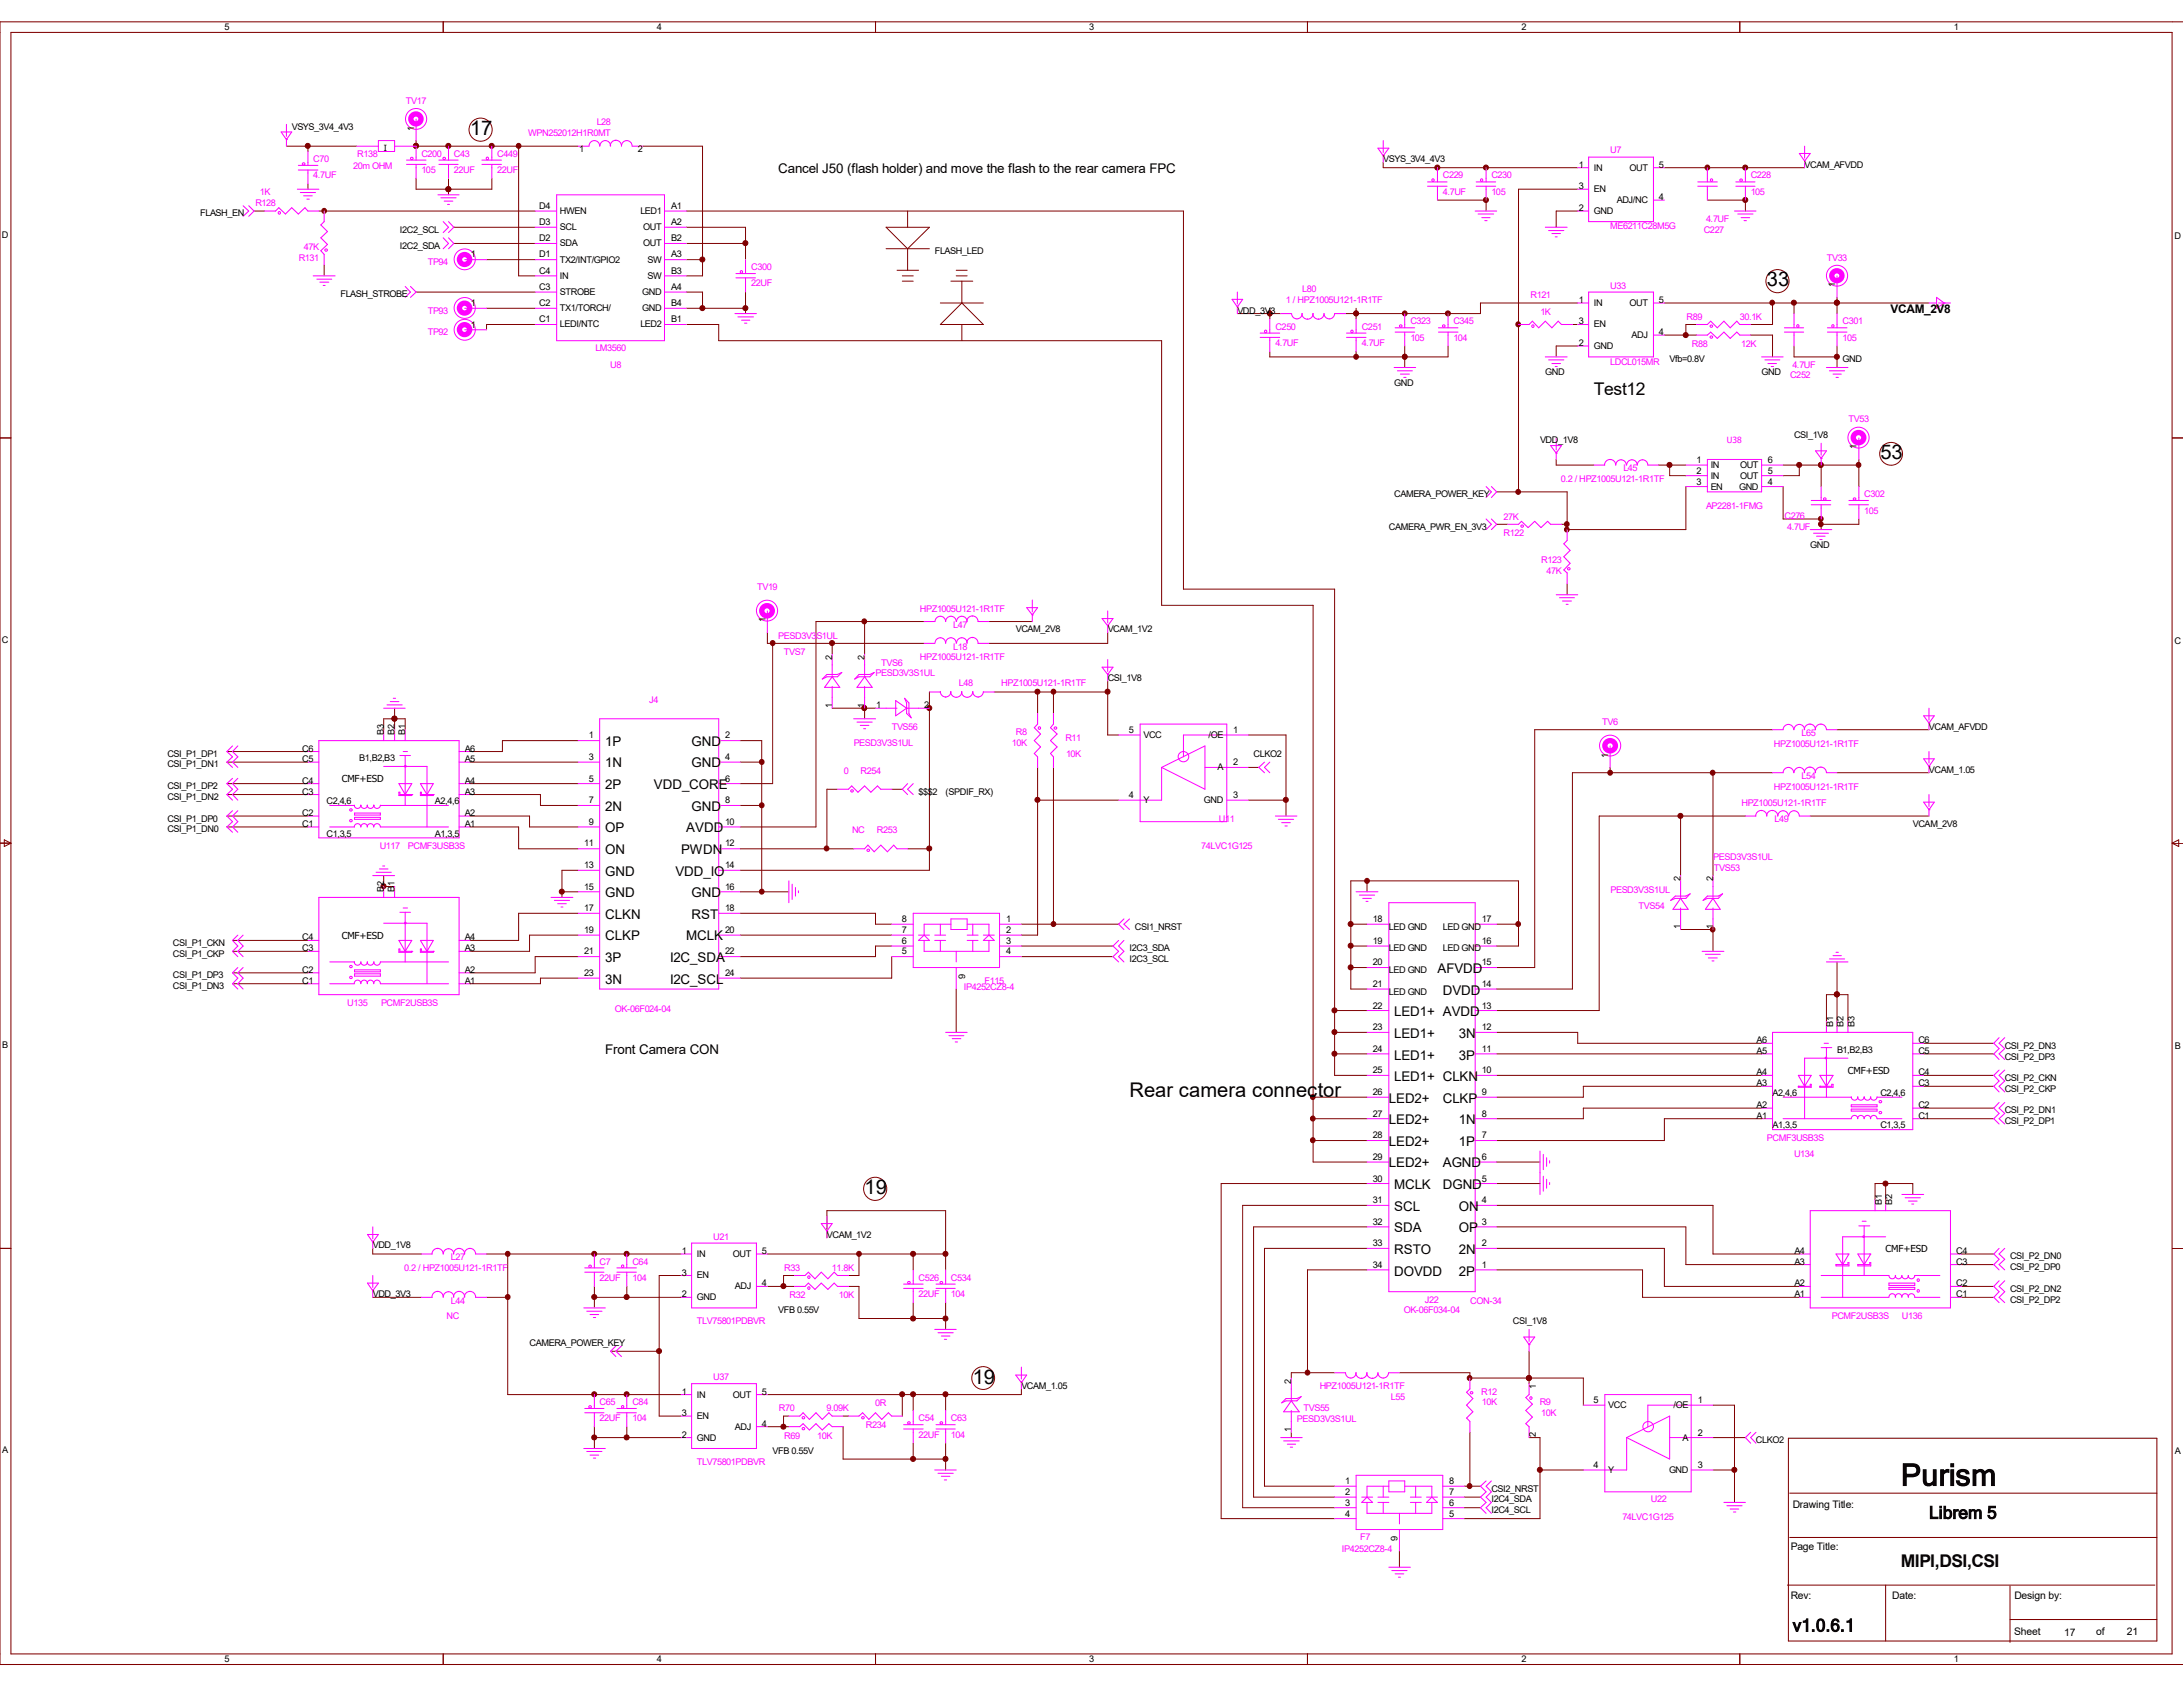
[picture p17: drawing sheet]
<svg xmlns="http://www.w3.org/2000/svg" width="279mm" height="216mm" viewBox="0 0 279 216" stroke-linecap="round" stroke-linejoin="round" font-family="sans-serif">
<defs><g id="words">
<text font-size="3.9" x="243.3" y="190.1">Purism</text>
<g font-size="2.6">
<text x="60.2" y="17.3">17</text>
<text x="226.1" y="36.7">33</text>
<text x="240.7" y="58.8">53</text>
<text x="144.6" y="140.4">Rear camera connector</text>
<text x="110.7" y="152.9">19</text>
<text x="124.5" y="177.1">19</text>
</g>
<g font-size="2.2">
<text x="204" y="50.5">Test12</text>
<text x="246.9" y="194.4">Librem 5</text>
<text x="243.3" y="200.6">MIPI,DSI,CSI</text>
<text x="229.4" y="208.8">v1.0.6.1</text>
</g>
<g font-size="1.7">
<text x="99.6" y="22.1">Cancel J50 (flash holder) and move the flash to the rear camera FPC</text>
<text x="77.5" y="95.5">1P</text>
<text x="88.5" y="95.5">GND</text>
<text x="77.5" y="98.2">1N</text>
<text x="77.5" y="101">2P</text>
<text x="83.7" y="101">VDD_CORE</text>
<text x="88.5" y="98.2">GND</text>
<text x="77.5" y="103.8">2N</text>
<text x="77.5" y="106.5">OP</text>
<text x="87.8" y="106.5">AVDD</text>
<text x="88.5" y="103.8">GND</text>
<text x="77.5" y="109.3">ON</text>
<text x="77.5" y="112.1">GND</text>
<text x="86.4" y="112.1">VDD_IO</text>
<text x="87.2" y="109.3">PWDN</text>
<text x="77.5" y="117.6">CLKN</text>
<text x="77.5" y="114.9">GND</text>
<text x="88.5" y="117.6">RST</text>
<text x="88.5" y="114.9">GND</text>
<text x="77.5" y="120.4">CLKP</text>
<text x="77.5" y="123.1">3P</text>
<text x="77.5" y="125.9">3N</text>
<text x="85.8" y="123.1">I2C_SDA</text>
<text x="85.8" y="125.9">I2C_SCL</text>
<text x="87.8" y="120.4">MCLK</text>
<text x="184" y="124.5">AFVDD</text>
<text x="178.4" y="130">LED1+ AVDD</text>
<text x="184.7" y="127.3">DVDD</text>
<text x="77.5" y="134.9">Front Camera CON</text>
<text x="178.4" y="132.8">LED1+</text>
<text x="178.4" y="135.6">LED1+</text>
<text x="186.7" y="132.8">3N</text>
<text x="186.7" y="135.6">3P</text>
<text x="177.8" y="143.8">LED2+</text>
<text x="177.8" y="141.1">LED2+</text>
<text x="178.4" y="138.3">LED1+ CLKN</text>
<text x="184.7" y="141.1">CLKP</text>
<text x="186.7" y="143.8">1N</text>
<text x="177.8" y="146.6">LED2+</text>
<text x="177.8" y="149.4">LED2+</text>
<text x="184.7" y="149.4">AGND</text>
<text x="186.7" y="146.6">1P</text>
<text x="178.4" y="154.9">SCL</text>
<text x="178.4" y="152.2">MCLK</text>
<text x="184.7" y="152.2">DGND</text>
<text x="186.7" y="154.9">ON</text>
<text x="178.4" y="157.7">SDA</text>
<text x="178.4" y="160.5">RSTO</text>
<text x="186.7" y="157.7">OP</text>
<text x="186.7" y="160.5">2N</text>
<text x="178.4" y="163.2">DOVDD</text>
<text x="186.7" y="163.2">2P</text>
</g>
<text font-size="1.5" x="242" y="40.1">VCAM_2V8</text>
<g font-size="1.3">
<text x="229.4" y="193">Drawing Title:</text>
<text x="229.2" y="198.4">Page Title:</text>
<text x="229.2" y="204.6">Rev:</text>
<text x="242.2" y="204.6">Date:</text>
<text x="257.8" y="209.2">Sheet</text>
<text x="257.8" y="204.6">Design by:</text>
<text x="264.2" y="209.3">17</text>
<text x="268.3" y="209.2">of</text>
<text x="272.2" y="209.2">21</text>
</g>
<g font-size="1.2">
<text x="28.7" y="3.9">5</text>
<text x="84.1" y="3.9">4</text>
<text x="139.4" y="3.9">3</text>
<text x="194.7" y="3.9">2</text>
<text x="250.1" y="3.9">1</text>
<text x="37.3" y="16.6">VSYS_3V4_4V3</text>
<text x="53" y="16.7" transform="rotate(-90 53 16.7)">1</text>
<text x="74.1" y="19.5">1</text>
<text x="81.6" y="19.5">2</text>
<text x="177" y="20.8">VSYS_3V4_4V3</text>
<text x="202.1" y="21.5">1</text>
<text x="204" y="21.8">IN</text>
<text x="208.6" y="21.8">OUT</text>
<text x="212.3" y="21.5">5</text>
<text x="231" y="21.5">VCAM_AFVDD</text>
<text x="25.6" y="27.7">FLASH_EN</text>
<text x="51.2" y="29.8">I2C2_SCL</text>
<text x="69" y="26.7">D4</text>
<text x="69" y="28.8">D3</text>
<text x="71.7" y="27.4">HWEN</text>
<text x="71.7" y="29.5">SCL</text>
<text x="82" y="27.4">LED1</text>
<text x="82.3" y="29.5">OUT</text>
<text x="85.9" y="26.7">A1</text>
<text x="85.9" y="28.8">A2</text>
<text x="202.1" y="24.2">3</text>
<text x="202.1" y="27">2</text>
<text x="204" y="24.6">EN</text>
<text x="204" y="27.4">GND</text>
<text x="206.9" y="26">ADJ/NC</text>
<text x="212.3" y="25.6">4</text>
<text x=".3" y="30.4">D</text>
<text x="51.2" y="31.8">I2C2_SDA</text>
<text x="60.3" y="32.9">1</text>
<text x="69" y="30.9">D2</text>
<text x="69" y="32.9">D1</text>
<text x="69" y="35">C4</text>
<text x="71.7" y="31.5">SDA</text>
<text x="71.7" y="33.6">TX2/INT/GPIO2</text>
<text x="71.7" y="35.7">IN</text>
<text x="82.3" y="31.5">OUT</text>
<text x="82.9" y="33.6">SW</text>
<text x="82.9" y="35.7">SW</text>
<text x="85.9" y="30.9">B2</text>
<text x="85.9" y="32.9">A3</text>
<text x="85.9" y="35">B3</text>
<text x="119.6" y="32.6">FLASH_LED</text>
<text x="278.3" y="30.6">D</text>
<text x="43.6" y="38.1">FLASH_STROBE</text>
<text x="60.3" y="42">1</text>
<text x="60.3" y="39.2">1</text>
<text x="69" y="37.1">C3</text>
<text x="69" y="39.2">C2</text>
<text x="69" y="41.2">C1</text>
<text x="71.7" y="37.8">STROBE</text>
<text x="71.7" y="39.8">TX1/TORCH/</text>
<text x="71.7" y="41.9">LEDI/NTC</text>
<text x="82" y="41.9">LED2</text>
<text x="82.2" y="37.8">GND</text>
<text x="82.2" y="39.8">GND</text>
<text x="85.9" y="37.1">A4</text>
<text x="85.9" y="39.2">B4</text>
<text x="85.9" y="41.2">B1</text>
<text x="158.4" y="40.1">VDD_3V3</text>
<text x="202.1" y="41.5">3</text>
<text x="202.1" y="38.8">1</text>
<text x="204" y="41.9">EN</text>
<text x="204" y="39.2">IN</text>
<text x="208.6" y="39.2">OUT</text>
<text x="212.3" y="38.8">5</text>
<text x="234.9" y="36.7" transform="rotate(-90 234.9 36.7)">1</text>
<text x="202.1" y="44.3">2</text>
<text x="204" y="44.7">GND</text>
<text x="208.8" y="43.3">ADJ</text>
<text x="212.3" y="42.9">4</text>
<text x="213.7" y="46.4">Vfb=0.8V</text>
<text x="235.8" y="46.4">GND</text>
<text x="178.4" y="49.4">GND</text>
<text x="197.8" y="48">GND</text>
<text x="225.5" y="48">GND</text>
<text x="197.1" y="56.7">VDD_1V8</text>
<text x="217.1" y="59.2">1</text>
<text x="218.9" y="59.9">IN</text>
<text x="222.7" y="59.9">OUT</text>
<text x="226.3" y="59.2">6</text>
<text x="229.6" y="56">CSI_1V8</text>
<text x="237.6" y="57.5" transform="rotate(-90 237.6 57.5)">1</text>
<text x="178.4" y="63.7">CAMERA_POWER_KEY</text>
<text x="217.1" y="60.6">2</text>
<text x="217.1" y="62">3</text>
<text x="218.9" y="61.3">IN</text>
<text x="218.9" y="62.7">EN</text>
<text x="222.6" y="62.7">GND</text>
<text x="222.7" y="61.3">OUT</text>
<text x="226.3" y="62">4</text>
<text x="226.3" y="60.6">5</text>
<text x="177.8" y="67.8">CAMERA_PWR_EN_3V3</text>
<text x="231.7" y="70.1">GND</text>
<text x=".3" y="82.3">C</text>
<text x="98" y="79.6" transform="rotate(-90 98 79.6)">1</text>
<text x="130" y="80.9">VCAM_2V8</text>
<text x="141.8" y="80.9">VCAM_1V2</text>
<text x="278.3" y="82.4">C</text>
<text x="106.5" y="84.4" transform="rotate(-90 106.5 84.4)">2</text>
<text x="110.7" y="84.4" transform="rotate(-90 110.7 84.4)">2</text>
<text x="141.8" y="87.2">CSI_1V8</text>
<text x="49.1" y="94.1" transform="rotate(-90 49.1 94.1)">B3</text>
<text x="50.5" y="94.1" transform="rotate(-90 50.5 94.1)">B2</text>
<text x="51.9" y="94.1" transform="rotate(-90 51.9 94.1)">B1</text>
<text x="75.4" y="94.5">1</text>
<text x="92.8" y="94.5">2</text>
<text x="106.5" y="90.6" transform="rotate(-90 106.5 90.6)">1</text>
<text x="110.7" y="90.6" transform="rotate(-90 110.7 90.6)">1</text>
<text x="112.1" y="90.6">1</text>
<text x="118.3" y="90.6">2</text>
<text x="144.5" y="93.8">5</text>
<text x="146.3" y="94.4">VCC</text>
<text x="154.7" y="94.4">/OE</text>
<text x="157.8" y="93.8">1</text>
<text x="246.9" y="93.4">VCAM_AFVDD</text>
<text x="21.4" y="96.9">CSI_P1_DP1</text>
<text x="21.4" y="98.2">CSI_P1_DN1</text>
<text x="21.4" y="101">CSI_P1_DP2</text>
<text x="38.7" y="101.7">C3</text>
<text x="38.7" y="100.3">C4</text>
<text x="38.7" y="97.5">C5</text>
<text x="38.7" y="96.2">C6</text>
<text x="43.7" y="100.1">CMF+ESD</text>
<text x="46" y="97.4">B1,B2,B3</text>
<text x="59.5" y="101.7">A3</text>
<text x="59.5" y="100.3">A4</text>
<text x="59.5" y="97.5">A5</text>
<text x="59.5" y="96.2">A6</text>
<text x="75.4" y="97.2">3</text>
<text x="75.4" y="100">5</text>
<text x="92.8" y="97.2">4</text>
<text x="92.8" y="100">6</text>
<text x="117.6" y="101.7">$$$2</text>
<text x="121" y="101.7">(SPDIF_RX)</text>
<text x="155.8" y="98.6">A</text>
<text x="157.8" y="98">2</text>
<text x="160.4" y="96.9">CLKO2</text>
<text x="205.8" y="96.9" transform="rotate(-90 205.8 96.9)">1</text>
<text x="246.9" y="98.9">VCAM_1.05</text>
<text x="21.4" y="102.4">CSI_P1_DN2</text>
<text x="21.4" y="105.2">CSI_P1_DP0</text>
<text x="21.4" y="106.5">CSI_P1_DN0</text>
<text x="38.7" y="105.8">C1</text>
<text x="38.7" y="104.4">C2</text>
<text x="41.8" y="102.9">C2,4,6</text>
<text x="41.8" y="107.1">C1,3,5</text>
<text x="55.7" y="102.9">A2,4,6</text>
<text x="55.7" y="107.1">A1,3,5</text>
<text x="59.5" y="105.8">A1</text>
<text x="59.5" y="104.4">A2</text>
<text x="75.4" y="102.8">7</text>
<text x="75.4" y="105.6">9</text>
<text x="92.8" y="102.8">8</text>
<text x="92.8" y="105.6">10</text>
<text x="144.5" y="102.1">4</text>
<text x="146.3" y="102.8">Y</text>
<text x="154.1" y="102.8">GND</text>
<text x="157.8" y="102.1">3</text>
<text x="244.8" y="105.8">VCAM_2V8</text>
<text x="74.8" y="108.3">11</text>
<text x="74.8" y="111.1">13</text>
<text x="74.8" y="113.9">15</text>
<text x="92.8" y="108.3">12</text>
<text x="92.8" y="111.1">14</text>
<text x="92.8" y="113.9">16</text>
<text x="215.1" y="112.7" transform="rotate(-90 215.1 112.7)">2</text>
<text x="219.2" y="112.7" transform="rotate(-90 219.2 112.7)">2</text>
<text x="49.1" y="114.1" transform="rotate(-90 49.1 114.1)">B2</text>
<text x="50.5" y="114.1" transform="rotate(-90 50.5 114.1)">B1</text>
<text x="74.8" y="116.6">17</text>
<text x="74.8" y="119.4">19</text>
<text x="92.8" y="116.6">18</text>
<text x="92.8" y="119.4">20</text>
<text x="115.4" y="119.4">7</text>
<text x="115.4" y="118">8</text>
<text x="128.8" y="118">1</text>
<text x="128.8" y="119.4">2</text>
<text x="145.2" y="119">CSI1_NRST</text>
<text x="175.7" y="118">18</text>
<text x="177.8" y="119">LED GND</text>
<text x="184.7" y="119">LED GND</text>
<text x="189.7" y="118">17</text>
<text x="215.1" y="118.9" transform="rotate(-90 215.1 118.9)">1</text>
<text x="219.2" y="118.9" transform="rotate(-90 219.2 118.9)">1</text>
<text x="22.1" y="121.1">CSI_P1_CKN</text>
<text x="22.1" y="122.4">CSI_P1_CKP</text>
<text x="22.1" y="125.2">CSI_P1_DP3</text>
<text x="38.7" y="125.9">C1</text>
<text x="38.7" y="124.5">C2</text>
<text x="38.7" y="121.8">C3</text>
<text x="38.7" y="120.4">C4</text>
<text x="43.7" y="120.2">CMF+ESD</text>
<text x="59.5" y="125.9">A1</text>
<text x="59.5" y="124.5">A2</text>
<text x="59.5" y="121.8">A3</text>
<text x="59.5" y="120.4">A4</text>
<text x="74.8" y="122.1">21</text>
<text x="74.8" y="124.9">23</text>
<text x="92.8" y="122.1">22</text>
<text x="92.8" y="124.9">24</text>
<text x="115.4" y="122.1">5</text>
<text x="115.4" y="120.8">6</text>
<text x="123.5" y="125.3" transform="rotate(-90 123.5 125.3)">9</text>
<text x="128.8" y="120.8">3</text>
<text x="128.8" y="122.1">4</text>
<text x="144.6" y="121.8">I2C3_SDA</text>
<text x="144.6" y="123.1">I2C3_SCL</text>
<text x="175.7" y="123.5">20</text>
<text x="175.7" y="120.8">19</text>
<text x="177.8" y="124.5">LED GND</text>
<text x="177.8" y="121.8">LED GND</text>
<text x="184.7" y="121.8">LED GND</text>
<text x="189.7" y="123.5">15</text>
<text x="189.7" y="120.8">16</text>
<text x="22.1" y="126.6">CSI_P1_DN3</text>
<text x="175.7" y="126.3">21</text>
<text x="175.7" y="129.1">22</text>
<text x="175.7" y="131.8">23</text>
<text x="177.8" y="127.3">LED GND</text>
<text x="189.7" y="126.3">14</text>
<text x="189.7" y="129.1">13</text>
<text x="189.7" y="131.8">12</text>
<text x="234.6" y="131.4" transform="rotate(-90 234.6 131.4)">B1</text>
<text x="236" y="131.4" transform="rotate(-90 236 131.4)">B2</text>
<text x="237.4" y="131.4" transform="rotate(-90 237.4 131.4)">B3</text>
<text x=".3" y="134.2">B</text>
<text x="175.7" y="134.6">24</text>
<text x="175.7" y="137.4">25</text>
<text x="189.7" y="134.6">11</text>
<text x="189.7" y="137.4">10</text>
<text x="224.8" y="137.6">A4</text>
<text x="224.8" y="134.9">A5</text>
<text x="224.8" y="133.5">A6</text>
<text x="235.1" y="134.7">B1,B2,B3</text>
<text x="236.5" y="137.5">CMF+ESD</text>
<text x="245.5" y="137.6">C4</text>
<text x="245.5" y="134.9">C5</text>
<text x="245.5" y="133.5">C6</text>
<text x="256.6" y="135.6">CSI_P2_DP3</text>
<text x="256.6" y="134.2">CSI_P2_DN3</text>
<text x="278.3" y="134.3">B</text>
<text x="175.7" y="140.1">26</text>
<text x="175.7" y="142.9">27</text>
<text x="189.7" y="140.1">9</text>
<text x="189.7" y="142.9">8</text>
<text x="224.8" y="143.2">A1</text>
<text x="224.8" y="141.8">A2</text>
<text x="224.8" y="139">A3</text>
<text x="226.9" y="140.3">A2,4,6</text>
<text x="240.7" y="140.3">C2,4,6</text>
<text x="245.5" y="143.2">C1</text>
<text x="245.5" y="141.8">C2</text>
<text x="245.5" y="139">C3</text>
<text x="256.6" y="143.8">CSI_P2_DP1</text>
<text x="256.6" y="142.5">CSI_P2_DN1</text>
<text x="256.6" y="139.7">CSI_P2_CKP</text>
<text x="256.6" y="138.3">CSI_P2_CKN</text>
<text x="175.7" y="145.7">28</text>
<text x="175.7" y="148.4">29</text>
<text x="189.7" y="145.7">7</text>
<text x="189.7" y="148.4">6</text>
<text x="226.9" y="144.4">A1,3,5</text>
<text x="240.7" y="144.4">C1,3,5</text>
<text x="175.7" y="151.2">30</text>
<text x="175.7" y="154">31</text>
<text x="189.7" y="151.2">5</text>
<text x="189.7" y="154">4</text>
<text x="240.8" y="154.3" transform="rotate(-90 240.8 154.3)">B1</text>
<text x="242.2" y="154.3" transform="rotate(-90 242.2 154.3)">B2</text>
<text x="47.7" y="159.8">VDD_1V8</text>
<text x="87.2" y="160.5">1</text>
<text x="89.2" y="160.9">IN</text>
<text x="93.8" y="160.9">OUT</text>
<text x="97.5" y="160.5">5</text>
<text x="105.8" y="158.4">VCAM_1V2</text>
<text x="175.7" y="156.8">32</text>
<text x="175.7" y="159.5">33</text>
<text x="189.7" y="156.8">3</text>
<text x="189.7" y="159.5">2</text>
<text x="229.7" y="161.8">A3</text>
<text x="229.7" y="160.5">A4</text>
<text x="241.3" y="160.3">CMF+ESD</text>
<text x="250.4" y="161.8">C3</text>
<text x="250.4" y="160.5">C4</text>
<text x="257.3" y="161.2">CSI_P2_DN0</text>
<text x="47.7" y="166">VDD_3V3</text>
<text x="87.2" y="163.2">3</text>
<text x="87.2" y="166">2</text>
<text x="89.2" y="163.6">EN</text>
<text x="89.2" y="166.4">GND</text>
<text x="94.1" y="165">ADJ</text>
<text x="97.5" y="164.6">4</text>
<text x="175.7" y="162.3">34</text>
<text x="189.7" y="162.3">1</text>
<text x="229.7" y="166">A1</text>
<text x="229.7" y="164.6">A2</text>
<text x="250.4" y="166">C1</text>
<text x="250.4" y="164.6">C2</text>
<text x="257.3" y="166.7">CSI_P2_DP2</text>
<text x="257.3" y="165.3">CSI_P2_DN2</text>
<text x="257.3" y="162.5">CSI_P2_DP0</text>
<text x="67.8" y="172.3">CAMERA_POWER_KEY</text>
<text x="99.6" y="168.1">VFB 0.55V</text>
<text x="193.6" y="169.5">CSI_1V8</text>
<text x="87.2" y="178.5">1</text>
<text x="89.2" y="178.9">IN</text>
<text x="93.8" y="178.9">OUT</text>
<text x="97.5" y="178.5">5</text>
<text x="130.7" y="177.8">VCAM_1.05</text>
<text x="165.3" y="177.1" transform="rotate(-90 165.3 177.1)">2</text>
<text x="196.6" y="177.8" transform="rotate(-90 196.6 177.8)">1</text>
<text x="204" y="179.5">5</text>
<text x="217.3" y="179.5">1</text>
<text x="87.2" y="181.2">3</text>
<text x="87.2" y="184">2</text>
<text x="89.2" y="181.6">EN</text>
<text x="89.2" y="184.4">GND</text>
<text x="94.1" y="183">ADJ</text>
<text x="97.5" y="182.6">4</text>
<text x="165.3" y="183.2" transform="rotate(-90 165.3 183.2)">1</text>
<text x="196.6" y="183.9" transform="rotate(-90 196.6 183.9)">2</text>
<text x="205.8" y="180.2">VCC</text>
<text x="214.2" y="180.2">/OE</text>
<text x="215.3" y="184.4">A</text>
<text x="217.3" y="183.7">2</text>
<text x="224.7" y="184.7">CLKO2</text>
<text x=".3" y="186">A</text>
<text x="98.9" y="186.1">VFB 0.55V</text>
<text x="172.2" y="189.9">1</text>
<text x="172.2" y="191.3">2</text>
<text x="185.5" y="191.3">7</text>
<text x="185.5" y="189.9">8</text>
<text x="190.9" y="190.9">CSI2_NRST</text>
<text x="204" y="187.9">4</text>
<text x="205.8" y="188.5">Y</text>
<text x="213.6" y="188.5">GND</text>
<text x="217.3" y="187.9">3</text>
<text x="278.3" y="186.1">A</text>
<text x="172.2" y="192.7">3</text>
<text x="172.2" y="194.1">4</text>
<text x="178.9" y="197.2" transform="rotate(-90 178.9 197.2)">9</text>
<text x="185.5" y="194.1">5</text>
<text x="185.5" y="192.7">6</text>
<text x="190.9" y="193.7">I2C4_SCL</text>
<text x="190.9" y="192.3">I2C4_SDA</text>
<text x="28.7" y="212.7">5</text>
<text x="84.1" y="212.7">4</text>
<text x="139.4" y="212.7">3</text>
<text x="194.7" y="212.7">2</text>
<text x="250.1" y="212.7">1</text>
</g>
<g font-size="1.2" fill="#f0f">
<text x="51.9" y="13.3">TV17</text>
<text x="67.6" y="17.4">WPN252012H1R0MT</text>
<text x="76.4" y="16">L28</text>
<text x="40.1" y="20.8">C70</text>
<text x="40.1" y="22.8">4.7UF</text>
<text x="45.2" y="21.6">20m OHM</text>
<text x="45.7" y="20.1">R138</text>
<text x="53.9" y="20.1">C200</text>
<text x="53.9" y="22.1">105</text>
<text x="58.1" y="20.1">C43</text>
<text x="58.1" y="22.1">22UF</text>
<text x="63.6" y="20.1">C449</text>
<text x="63.6" y="22.1">22UF</text>
<text x="184.7" y="22.8">C229</text>
<text x="190.9" y="22.8">C230</text>
<text x="206.1" y="19.6">U7</text>
<text x="224.1" y="22.8">C228</text>
<text x="32.7" y="26.4">R128</text>
<text x="33.3" y="25">1K</text>
<text x="184.7" y="24.9">4.7UF</text>
<text x="190.9" y="24.9">105</text>
<text x="206.1" y="29.3">ME6211C28M5G</text>
<text x="218.1" y="29.8">C227</text>
<text x="218.4" y="28.4">4.7UF</text>
<text x="224.1" y="24.9">105</text>
<text x="38.2" y="33.4">R131</text>
<text x="38.9" y="32">47K</text>
<text x="54.7" y="33.9">TP94</text>
<text x="96.1" y="34.6">C300</text>
<text x="233.8" y="33.4">TV33</text>
<text x="54.7" y="40.1">TP93</text>
<text x="96.1" y="36.7">22UF</text>
<text x="164.6" y="38.8">1 / HPZ1005U121-1R1TF</text>
<text x="166.7" y="37.4">L80</text>
<text x="180.5" y="41.5">C323</text>
<text x="186" y="41.5">C345</text>
<text x="195.9" y="38.2">R121</text>
<text x="197.1" y="40.3">1K</text>
<text x="206.1" y="37">U33</text>
<text x="215.9" y="40.9">R89</text>
<text x="222.7" y="40.9">30.1K</text>
<text x="235.8" y="41.5">C301</text>
<text x="54.7" y="42.9">TP92</text>
<text x="76.2" y="45">LM3560</text>
<text x="78.1" y="47">U8</text>
<text x="163.2" y="42.2">C250</text>
<text x="163.2" y="44.3">4.7UF</text>
<text x="174.3" y="42.2">C251</text>
<text x="174.3" y="44.3">4.7UF</text>
<text x="180.5" y="43.6">105</text>
<text x="186" y="43.6">104</text>
<text x="206.1" y="46.7">LDCL015MR</text>
<text x="216.5" y="44.4">R88</text>
<text x="222.8" y="44.4">12K</text>
<text x="229.4" y="47">4.7UF</text>
<text x="235.8" y="43.6">105</text>
<text x="229.1" y="48.4">C252</text>
<text x="236.6" y="54.1">TV53</text>
<text x="199.8" y="61.7">0.2 / HPZ1005U121-1R1TF</text>
<text x="207.8" y="60.3">L45</text>
<text x="218.4" y="65.2">AP2281-1FMG</text>
<text x="238.6" y="63.7">C302</text>
<text x="238.6" y="65.7">105</text>
<text x="192.4" y="68.6">R122</text>
<text x="192.4" y="66.5">27K</text>
<text x="228.4" y="66.4">C276</text>
<text x="228.7" y="67.8">4.7UF</text>
<text x="96.9" y="75.5">TV19</text>
<text x="197.3" y="72.1">R123</text>
<text x="198" y="73.4">47K</text>
<text x="99.6" y="81.7">PESD3V3S1UL</text>
<text x="100.3" y="83.8">TVS7</text>
<text x="117.7" y="78.3">HPZ1005U121-1R1TF</text>
<text x="122" y="83.1">L18</text>
<text x="122" y="80.3">L47</text>
<text x="83.1" y="90">J4</text>
<text x="112.1" y="86.6">PESD3V3S1UL</text>
<text x="112.8" y="85.2">TVS6</text>
<text x="117.7" y="84.5">HPZ1005U121-1R1TF</text>
<text x="122.7" y="87.8">L48</text>
<text x="128.1" y="87.8">HPZ1005U121-1R1TF</text>
<text x="109.3" y="95.5">PESD3V3S1UL</text>
<text x="114.1" y="93.4">TVS56</text>
<text x="129.5" y="95.5">10K</text>
<text x="130" y="94.1">R8</text>
<text x="136.4" y="94.8">R11</text>
<text x="205.1" y="92.8">TV6</text>
<text x="227" y="95.6">HPZ1005U121-1R1TF</text>
<text x="230.6" y="94.2">L65</text>
<text x="108" y="99">0</text>
<text x="110.2" y="99">R254</text>
<text x="136.4" y="96.9">10K</text>
<text x="227" y="101.1">HPZ1005U121-1R1TF</text>
<text x="230.6" y="99.7">L54</text>
<text x="109.1" y="106.6">NC</text>
<text x="112.2" y="106.6">R253</text>
<text x="156" y="105.2">U11</text>
<text x="222.9" y="103.2">HPZ1005U121-1R1TF</text>
<text x="227.1" y="105.2">L49</text>
<text x="48.6" y="108.7">U117</text>
<text x="52.2" y="108.7">PCMF3USB3S</text>
<text x="153.8" y="108.7">74LVC1G125</text>
<text x="219.3" y="110.1">PESD3V3S1UL</text>
<text x="219.4" y="111.5">TVS53</text>
<text x="206.1" y="114.3">PESD3V3S1UL</text>
<text x="209.7" y="116.3">TVS54</text>
<text x="126" y="125.9">F115</text>
<text x="44.4" y="128.8">U135</text>
<text x="48.8" y="128.8">PCMF2USB3S</text>
<text x="78.7" y="129.5">OK-06F024-04</text>
<text x="123.4" y="126.7">IP4252CZ8-4</text>
<text x="226.1" y="146">PCMF3USB3S</text>
<text x="229.6" y="148.1">U134</text>
<text x="57.7" y="161.3">L27</text>
<text x="76.8" y="161.8">C7</text>
<text x="80.9" y="161.8">C64</text>
<text x="91.3" y="158.7">U21</text>
<text x="51.7" y="162.6">0.2 / HPZ1005U121-1R1TF</text>
<text x="57.7" y="166.8">L44</text>
<text x="76.8" y="163.9">22UF</text>
<text x="80.9" y="163.9">104</text>
<text x="100.4" y="162.6">R33</text>
<text x="101" y="166.1">R32</text>
<text x="106.5" y="162.6">11.8K</text>
<text x="107.4" y="166.1">10K</text>
<text x="117.6" y="163.9">C526</text>
<text x="117.6" y="166">22UF</text>
<text x="121.7" y="163.9">C534</text>
<text x="121.7" y="166">104</text>
<text x="182.4" y="166.7">J22</text>
<text x="188.2" y="166.8">CON-34</text>
<text x="57.1" y="168.9">NC</text>
<text x="89.2" y="169.5">TLV75801PDBVR</text>
<text x="179.7" y="168.1">OK-06F034-04</text>
<text x="234.4" y="168.9">PCMF2USB3S</text>
<text x="243.4" y="168.9">U136</text>
<text x="76.8" y="179.8">C65</text>
<text x="80.9" y="179.8">C84</text>
<text x="91.3" y="176.7">U37</text>
<text x="112" y="180">0R</text>
<text x="168.9" y="177.8">HPZ1005U121-1R1TF</text>
<text x="178" y="179.2">L55</text>
<text x="189.6" y="178.5">R12</text>
<text x="189.7" y="179.8">10K</text>
<text x="197.1" y="179.8">R9</text>
<text x="76.8" y="181.9">22UF</text>
<text x="80.9" y="181.9">104</text>
<text x="99.7" y="180.6">R70</text>
<text x="100.4" y="184.1">R69</text>
<text x="104.6" y="184.1">10K</text>
<text x="105.8" y="180.6">9.09K</text>
<text x="110.8" y="182.7">R234</text>
<text x="117.6" y="181.9">C54</text>
<text x="117.6" y="184">22UF</text>
<text x="121.7" y="181.9">C63</text>
<text x="121.7" y="184">104</text>
<text x="166" y="182">PESD3V3S1UL</text>
<text x="166.8" y="180.6">TVS55</text>
<text x="197.3" y="181.2">10K</text>
<text x="89.2" y="187.5">TLV75801PDBVR</text>
<text x="174.1" y="197.1">F7</text>
<text x="207.6" y="194.5">74LVC1G125</text>
<text x="211.3" y="192.3">U22</text>
<text x="171.7" y="198.6">IP4252CZ8-4</text>
</g>
<text font-size="1.1" x="49.1" y="19.4">I</text>
<text font-size="1.1" fill="#f0f" x="221" y="56.7">U38</text>
</g></defs>
<g fill="none" stroke="#800000" stroke-width=".13">
<path d="M1.4 4.1h276.6v207.6h-276.6zM36.7 18.7h8.9M39.4 18.7v.7M53.3 18.7h.1M53.3 18.7h20.7M53.3 18v.7M56.7 2.8v1.3M57.4 18.7h.1M62.9 18.7h.1M66.4 18.7v16.6h2.1M82.3 18.7h7.6v16.6h-2.1M112.1 2.8v1.3"/>
<path d="M167.3 2.8v1.3M222.7 2.8v1.3M279.4 2.8h-279.4v210.2h279.4M32.5 27h1.4M39.4 23.5v.7M40.8 27h27.7M41.5 27h.1M41.5 33.9v1.4M53.3 37.4h15.2M53.3 22.8v1.4h9.6v-1.4M57.4 24.2h.1M57.4 22.8v2.1"/>
<path d="M58.1 29.1h10.4M58.1 31.2h10.4M62.3 39.5h6.2M62.3 33.2h6.2M87.8 29.1h7.6v4.1M87.8 37.4h2.1v2.1M87.8 39.5h7.6M87.8 31.2h7.6M87.8 33.2h2.1M87.8 27h63.7v48.4h19.3v62.2h4.2M95.4 37.4v2.7M113.4 29.1h5.6l-2.8 2.7z"/>
<path d="M113.4 31.8h5.6M114.8 34.6h2.8M115.5 35.3h1.4M115.5 36h1.4M116.2 27v2.1M116.2 31.8v2.8M120.4 38.8h5.5M121.7 36h2.8M122.4 34.6h1.4M122.4 35.3h1.4M123.1 38.8l2.8 2.7h-5.5zM123.1 36v2.8"/>
<path d="M162.5 39.5v1.3M173.6 39.5v1.3M177 20.8v.7h24.9M184 21.5h.1M184 25.6h6.2M190.2 21.5h.1M190.2 25.6h.1M190.2 25.6v1.4M201.9 38.8h-12.4v1.3h-17.3M201.9 27h-2.7v2.1M201.9 24.2h-7.5v38.7M213 38.8h33.9"/>
<path d="M213 21.5h18M218.5 21.5h.1M218.5 25.6h4.9M223.4 25.6h.1M223.4 21.5h.1M223.4 25.6v1.4M226.9 38.8v2.7h-2.8M229.6 38.8v1.3M235.1 38.8h.1M235.1 38.1v2M0 56h1.4M68.5 41.5h-6.2v.7"/>
<path d="M87.8 41.5h4.2v2.1h56.7v33.9h19.4v71.2h6.9M123.1 41.5v2.1M158.4 40.1h5.5M162.5 40.1h.1M173.6 40.1h.1M173.6 45v.7M179.8 45.7h.1M179.8 40.1h.1M179.8 44.3v2.7M185.3 40.1h.1M185.3 44.3v1.4h-22.8v-.7M194.4 41.5h.1"/>
<path d="M199.2 58.8v.7h4.8M201.3 41.5h.6M201.9 44.3h-2.7v1.4M212.3 59.5h3.5M213 42.9h4.1M213.7 59.5v1.4h2.1M217.1 41.5h-1.3v1.4M224.1 42.9h2.8v2.8M228.2 59.5h9.7M229.6 44.3v1.4h5.5M230.3 59.5v1.4h-2.1M233.1 59.5h.1"/>
<path d="M233.1 59.5v2.8M235.1 44.3v2.7M237.9 58.8v3.5M278 56h1.4M110.7 79.5h.1M110.7 79.5v4.2M118.3 79.5h-13.9v26.3h-9.7M126.6 79.5h5.5M191.6 62.9h9v4.9M191.6 67.1h1.4M199.9 67.1h.7M200.6 67.8h.1"/>
<path d="M200.6 74.7v1.4M215.8 62.3v5.5h-15.2M228.2 62.3v4.1h4.9M233.1 66.4h.1M233.1 66.4v1.4M237.9 66.4v.7h-4.8M29 97.5h10.4M29 96.2h10.4M49.1 93.4v-1.4h2.8v1.4M50.5 92h.1M50.5 90.6v2.8M60.2 97.5h13.8"/>
<path d="M74 94.8h-9.7v1.4h-4.1M94.7 94.8h2.8v19.3M94.7 97.5h2.8M98.2 80.9v1.4h20.1M98.9 82.3v18h-4.2M106.5 82.3v1.4M106.5 90.6h5.6M110.7 90.6h.1M110.7 90.6v1.4M119 90.6h.1M119 88.6v22.8h-24.3M127.3 88.6h14.5"/>
<path d="M132.8 88.6v2.7M132.8 98.2v21.5h-2.1M134.8 88.6v2.7M134.8 98.2v20.1M141.8 80.9v1.4h-15.2M141.8 87.2v6.9h1.4M159.8 98.2h1.3M159.8 94.1h4.8v10.3M206.1 98.2v.7M219.2 98.9v13.2M226.9 98.9h-25.6v27.7h-9.7M226.9 93.4h-30.5v30.4h-4.8"/>
<path d="M235.1 98.9h11.8M235.1 93.4h11.8M0 107.9h1.4M.6 107.5l.8 .4-.8 .4zM29 104.4h10.4M29 105.8h10.4M29 100.3h10.4M29 101.7h10.4M49.1 113.5h.1M49.1 112.1v1.4M49.1 113.5h1.4M60.2 105.8h6.2v2.8h7.6"/>
<path d="M60.2 104.4h7.6v1.4h6.2M60.2 101.7h9v1.4h4.8M60.2 100.3h13.8M71.9 114.1h2.1M74 116.9h-7.6v3.5h-6.2M74 119.7h-6.2v2.1h-7.6M74 111.4h-2.1v3.5M94.7 116.9h17.4v1.4h2M94.7 119.7h19.4M94.7 114.1h6.3M94.7 103.1h2.8M94.7 108.6h14.6"/>
<path d="M97.5 114.1h.1M107.2 101h-1.4v7.6M114.1 101h1.4M116.2 108.6h2.8M130.7 118.3h12.5M132.8 102.4h10.4M159.8 102.4h4.8M172.9 118.3h2.1M175 112.7v1.4M191.6 118.3h2.8M215.1 119h4.1M215.1 104.4v7.7"/>
<path d="M219.2 119h.1M219.2 119v2.8M223.4 104.4h-18.7v24.9h-13.1M231.7 104.4h15.2M278 107.9h1.4M278 107.9l.8-.4v.8zM29.8 120.4h9.6M29.8 121.8h9.6M29.8 124.5h9.6M29.8 125.9h9.6M74 122.4h-5.5v2.1h-8.3M74 125.2h-4.8v.7h-9"/>
<path d="M114.1 121.1h-2v1.3h-17.4M114.1 122.4v2.8h-19.4M122.4 126.6v5.5M130.7 122.4h11.8M130.7 121.1h11.8M170.8 134.9h4.2M170.8 132.1h4.2M170.8 129.3h4.2M172.9 121.1h2.1M172.9 123.8h2.1M191.6 121.1h2.8v-8.4h-21.5v13.9h2.1M191.6 134.9h33.9"/>
<path d="M191.6 132.1h10.3v1.4h23.6M191.6 137.6h33.9M225.5 139h-22.9v1.4h-11M233.8 130.7v-3.4h2.7v3.4M235.1 127.3h.1M235.1 123.1v7.6M246.2 134.9h9M246.2 133.5h9M246.2 137.6h9M246.2 139h9M0 159.8h1.4M47.7 159.8v.7h6.2"/>
<path d="M105.8 158.4v-3.5h15.2v7.6M168.1 140.4h6.9M168.1 143.2h6.9M168.1 146h6.9M175 159.8h-13.2v30.4h9M175 154.3h-16v38.7h11.8M175 157h-14.6v34.6h10.4M175 151.5h-18.7v42.9h14.5M191.6 159.8h21.4v4.8h17.3M191.6 154.3h27.6v6.2h11.1M191.6 157h24.2v4.8h14.5M191.6 148.7h5.5"/>
<path d="M191.6 151.5h5.5M225.5 141.8h-22.9v1.4h-11M225.5 143.2h-12.5v2.8h-21.4M241.3 151.5v2M244.8 152.9v-1.4h-4.8v2M246.2 141.8h9M246.2 143.2h9M278 159.8h1.4M47.7 166h6.2M62.3 160.5h24.9M62.3 166h2.7M65 160.5v18h22.2"/>
<path d="M76.1 178.5h.1M76.1 160.5h.1M76.1 166h11.1M76.1 164.6v2.8M78.1 172.9h6.3M80.2 160.5h.1M80.2 178.5h.1M80.2 164.6v1.4M87.2 163.2h-2.8v18h2.8M98.2 160.5h22.8M98.2 164.6h3.5M101.7 163.2h-1.4v1.4"/>
<path d="M108.6 164.6h1.3v4.1h11.1M109.9 160.5v2.7h-1.3M115.5 178.5v2.7M116.9 178.5h.1M116.9 160.5v2M116.9 166.7v2M116.9 178.5v2M121 166.7v3.4M121 178.5v2M130.7 177.8v.7h-32.5M170.8 175.7h-5.5v.7M175 162.5h-7.7v13.2"/>
<path d="M179.1 175.7h9v.7M188.1 176.4h.1M188.1 176.4h14.5v3.4M191.6 162.5h18.6v3.5h20.1M195.7 176.4h.1M195.7 172.9v4.2M219.2 179.8h2.8v12.5M251 160.5h4.2M251 164.6h4.2M251 166h4.2M251 161.8h4.2M76.1 182.6v2.8"/>
<path d="M76.1 184h11.1M80.2 182.6v1.4M98.2 182.6h2.8M101 181.2h-.7v1.4M107.9 181.2h.7M107.9 182.6v4.1h13.1M116.9 184.7v2M121 184.7v3.4M165.3 183.3v.7M179.1 198.5v2.1M187.4 193h2.1M187.4 191.6h2.1"/>
<path d="M187.4 190.2h2.1M188.1 183.3v6.9M195.7 184h1.4v10.4h-9.7M197.1 188.1h5.5M219.2 184h4.2M219.2 188.1h2.8M228.9 184.1h47.2v25.9h-47.2zM229.1 196.8h47M229.1 191.1h47M56.7 211.7v1.3M112.1 211.7v1.3M167.3 211.7v1.3"/>
<path d="M222.7 211.7v1.3M228.8 202.9h47M241.3 202.9v7.1M257.3 207.3h18.8M257.3 203v7.2"/>
<circle cx="61.5" cy="16.6" r="1.48"/>
<circle cx="227.5" cy="36" r="1.48"/>
<circle cx="242" cy="58.1" r="1.46"/>
<circle cx="112" cy="152.1" r="1.48"/>
<circle cx="125.8" cy="176.4" r="1.46"/>
</g>
<g fill="#800000" stroke="#800000" stroke-width=".13">
<circle cx="89.9" cy="39.4" r=".32"/>
<circle cx="95.4" cy="39.4" r=".32"/>
<circle cx="89.9" cy="33.2" r=".32"/>
<circle cx="95.4" cy="31.1" r=".32"/>
<circle cx="200.5" cy="67.1" r=".31"/>
<circle cx="41.5" cy="27" r=".31"/>
<circle cx="66.4" cy="18.7" r=".31"/>
<circle cx="39.4" cy="18.7" r=".32"/>
<circle cx="200.5" cy="67.8" r=".31"/>
<circle cx="50.5" cy="92" r=".32"/>
<circle cx="49.1" cy="113.4" r=".32"/>
<circle cx="235.1" cy="127.3" r=".32"/>
<circle cx="53.2" cy="18.7" r=".32"/>
<circle cx="57.4" cy="18.7" r=".32"/>
<circle cx="57.4" cy="24.2" r=".32"/>
<circle cx="233" cy="59.5" r=".31"/>
<circle cx="233" cy="67.1" r=".31"/>
<circle cx="121" cy="160.5" r=".32"/>
<circle cx="121" cy="168.7" r=".32"/>
<circle cx="110.6" cy="90.6" r=".31"/>
<circle cx="164.6" cy="102.4" r=".32"/>
<circle cx="230.3" cy="59.5" r=".32"/>
<circle cx="213.7" cy="59.5" r=".32"/>
<circle cx="233" cy="66.4" r=".31"/>
<circle cx="215.8" cy="42.9" r=".32"/>
<circle cx="226.8" cy="38.7" r=".31"/>
<circle cx="235.1" cy="38.7" r=".32"/>
<circle cx="229.6" cy="38.7" r=".32"/>
<circle cx="235.1" cy="45.7" r=".32"/>
<circle cx="179.8" cy="45.7" r=".31"/>
<circle cx="179.8" cy="40.1" r=".31"/>
<circle cx="185.3" cy="40.1" r=".32"/>
<circle cx="173.6" cy="45.7" r=".31"/>
<circle cx="173.6" cy="40.1" r=".31"/>
<circle cx="162.5" cy="40.1" r=".31"/>
<circle cx="194.3" cy="62.9" r=".31"/>
<circle cx="237.9" cy="59.5" r=".31"/>
<circle cx="219.2" cy="119" r=".31"/>
<circle cx="219.2" cy="98.9" r=".31"/>
<circle cx="134.8" cy="118.3" r=".31"/>
<circle cx="106.5" cy="82.3" r=".32"/>
<circle cx="141.8" cy="88.5" r=".32"/>
<circle cx="132.8" cy="88.5" r=".32"/>
<circle cx="100.3" cy="164.6" r=".32"/>
<circle cx="100.3" cy="182.6" r=".32"/>
<circle cx="121" cy="178.4" r=".32"/>
<circle cx="121" cy="186.7" r=".32"/>
<circle cx="116.9" cy="160.5" r=".32"/>
<circle cx="109.9" cy="160.5" r=".31"/>
<circle cx="116.9" cy="168.7" r=".32"/>
<circle cx="116.9" cy="178.4" r=".32"/>
<circle cx="116.9" cy="186.7" r=".32"/>
<circle cx="80.2" cy="160.5" r=".32"/>
<circle cx="80.2" cy="178.4" r=".32"/>
<circle cx="76.1" cy="178.4" r=".32"/>
<circle cx="76.1" cy="160.5" r=".32"/>
<circle cx="76.1" cy="166" r=".32"/>
<circle cx="80.2" cy="166" r=".32"/>
<circle cx="80.2" cy="184" r=".32"/>
<circle cx="76.1" cy="184" r=".32"/>
<circle cx="65" cy="160.5" r=".31"/>
<circle cx="65" cy="166" r=".31"/>
<circle cx="84.3" cy="172.9" r=".32"/>
<circle cx="115.5" cy="178.4" r=".32"/>
<circle cx="194.3" cy="41.5" r=".31"/>
<circle cx="218.5" cy="21.4" r=".31"/>
<circle cx="223.4" cy="25.6" r=".32"/>
<circle cx="223.4" cy="21.4" r=".32"/>
<circle cx="190.2" cy="21.4" r=".32"/>
<circle cx="184" cy="21.4" r=".32"/>
<circle cx="190.2" cy="25.6" r=".32"/>
<circle cx="132.8" cy="102.4" r=".32"/>
<circle cx="97.5" cy="97.5" r=".31"/>
<circle cx="97.5" cy="103.1" r=".31"/>
<circle cx="97.5" cy="114.1" r=".31"/>
<circle cx="71.9" cy="114.1" r=".32"/>
<circle cx="118.9" cy="90.6" r=".32"/>
<circle cx="110.6" cy="79.5" r=".31"/>
<circle cx="98.9" cy="82.3" r=".31"/>
<circle cx="197.1" cy="188.1" r=".32"/>
<circle cx="188.1" cy="190.2" r=".31"/>
<circle cx="188.1" cy="176.4" r=".31"/>
<circle cx="167.3" cy="175.7" r=".31"/>
<circle cx="170.8" cy="134.9" r=".32"/>
<circle cx="168" cy="143.2" r=".31"/>
<circle cx="206.1" cy="98.9" r=".31"/>
<circle cx="215.1" cy="104.4" r=".32"/>
<circle cx="241.3" cy="151.5" r=".32"/>
<circle cx="222" cy="188.1" r=".32"/>
<circle cx="134.8" cy="88.5" r=".31"/>
<circle cx="168" cy="145.9" r=".31"/>
<circle cx="168" cy="140.4" r=".31"/>
<circle cx="170.8" cy="129.3" r=".32"/>
<circle cx="170.8" cy="132.1" r=".32"/>
<circle cx="172.9" cy="123.8" r=".32"/>
<circle cx="172.9" cy="121" r=".32"/>
<circle cx="172.9" cy="118.3" r=".32"/>
<circle cx="194.3" cy="118.3" r=".31"/>
<circle cx="175" cy="112.7" r=".31"/>
<circle cx="195.7" cy="176.4" r=".32"/>
<circle cx="62.9" cy="18.7" r=".32"/>
<circle cx="118.9" cy="108.6" r=".32"/>
<circle cx="105.8" cy="108.6" r=".31"/>
</g>
<g fill="none" stroke="#f0f" stroke-width=".13">
<path d="M36 16.9h1.3l-.6 1zM36.7 17.9h.1M36.7 15.9v1.5M36.7 17.7v1M39.4 19.4v1.8M45.6 18.7h2.8M48.4 18h2.1v1.4h-2.1zM50.5 18.7h2.8v1.8M53.3 15.2v2.8M57.4 18.7v1.8M62.9 18.7v1.8M74 18.7h1.4"/>
<path d="M75.4 18.7a.68 .68 0 0 1 .7-.7 .68 .68 0 0 1 .7 .7M76.8 18.7a.68 .68 0 0 1 .7-.7 .68 .68 0 0 1 .6 .7M78.8 18a.61 .61 0 0 0-.7 .7M78.8 17.9a.72 .72 0 0 1 .7 .8M79.5 18.7a.68 .68 0 0 1 .7-.7 .68 .68 0 0 1 .7 .7M80.9 18.7h1.4M176.4 19h1.4l-.8 .9zM177 19.9h.1M177 18v1.5M177 19.8v1M230.3 19.6h1.4l-.7 1zM231 18.7v1.5"/>
<path d="M31.1 26.3l.7 .7-.7 .7M31.8 26.3l.7 .7-.7 .7M33.9 27h1.4l.4-.4 .8 .8 .8-.8 .9 .8 .8-.8 .4 .4h1.4M38.1 24.2h2.7M38.2 21.8h2.5M38.2 21.2h2.5M38.4 24.6h2M38.7 20.9h.3v.2h-.3zM38.9 25.1h1.1M39.3 25.5h.3M39.4 21.8v1.7M40.1 35.3h2.8"/>
<path d="M40.6 35.7h1.9M40.9 36.1h1.2M41.4 36.5h.2M41.5 27v1.4l-.4 .4 .8 .8-.8 .8 .8 .9-.8 .8 .4 .5v1.3M41.6 31.9h.3v.2h-.3zM51.9 36.7l.6 .7-.6 .7M52 21h2.5M52 20.5h2.5M52.5 36.7l.8 .7-.8 .7M52.6 20.2h.2v.2h-.2zM53.3 21v1.8M56 24.9h2.8"/>
<path d="M56.2 21h2.4M56.2 20.5h2.4M56.4 25.3h2M56.7 28.4l.7 .7-.7 .7M56.7 30.4l.7 .8-.7 .6M56.7 20.2h.3v.2h-.3zM56.9 25.7h1.1M57.3 26.2h.2M57.4 21v1.8M57.4 28.4l.7 .7-.7 .7M57.4 30.4l.7 .8-.7 .6M59.5 33.2h2.8"/>
<path d="M59.5 39.5h2.8M61.7 21h2.5M61.7 20.5h2.5M62.9 21v1.8M68.5 27h2.7M68.5 29.1h2.7M68.5 31.2h2.7M68.5 33.2h2.7M68.5 35.3h2.7M68.5 37.4h2.7M68.5 39.5h2.7M71.2 24.9h13.8v18.7h-13.8z"/>
<path d="M85 27h2.8M85 29.1h2.8M85 31.2h2.8M85 33.2h2.8M85 35.3h2.8M85 37.4h2.8M85 39.5h2.8M94.2 35.6h2.5M94.2 35h2.5M95.4 33.2v1.8M95.4 35.6v1.8M157.7 38.3h1.3l-.6 1z"/>
<path d="M158.4 39.3h.1M158.4 37.4v1.5M158.4 39.2v.9M182.7 23.8h2.5M182.7 23.3h2.5M184 21.5v1.8M184 23.8v1.8M188.8 27h2.8M188.9 23.8h2.5M188.9 23.3h2.5M189.2 27.4h2M189.7 27.9h1"/>
<path d="M190 28.2h.3M190.2 21.5v1.8M190.2 23.8v1.8M197.8 29.1h2.8M198.2 29.5h2M198.6 29.9h1.1M199.1 30.3h.2M201.9 27h1.4M201.9 38.8h1.4M201.9 24.2h1.4M201.9 21.5h1.4M203.3 37.4h8.3v8.3h-8.3z"/>
<path d="M203.3 20.1h8.3v8.3h-8.3zM211.6 38.8h1.4M211.6 21.5h1.4M211.6 25.6h1.4M217.3 23.8h2.5M217.3 23.3h2.5M218.5 21.5v1.8M218.5 23.8v1.8M222 27h2.7M222.2 23.8h2.4M222.2 23.3h2.4M222.4 27.4h2"/>
<path d="M222.7 22.9h.3v.3h-.3zM222.8 27.9h1.1M223.2 28.2h.3M223.4 21.5v1.8M223.4 23.8v1.8M231 20.6h.1M231 20.5v1M235.1 35.3v2.8M246.9 38.8h1M247.9 38.1l.9 .7-.9 .7zM248.1 38.8h1.5M248.8 38.8h.1"/>
<path d="M59.5 42.2h2.8M68.5 41.5h2.7M85 41.5h2.8M94.1 40.1h2.7M94.4 40.6h2M94.9 41h1.1M95.3 41.4h.3M161.3 43.2h2.5M161.3 42.6h2.5M162.5 40.8v1.8M162.5 43.2v1.8M163.9 40.1h1.4"/>
<path d="M165.3 40.1a.66 .66 0 0 0 .7 .7 .66 .66 0 0 0 .6-.7 .72 .72 0 0 0 .7 .8M167.3 40.8a.6 .6 0 0 0 .7-.7 .72 .72 0 0 0 .7 .8M172.2 40.1h-1.4a.68 .68 0 0 1-.7 .7 .68 .68 0 0 1-.6-.7 .65 .65 0 0 1-.8 .7M172.3 43.2h2.5M172.3 42.6h2.5M173.6 40.8v1.8M173.6 43.2v1.8M178.4 47h2.8M178.6 42.5h2.5M178.6 42h2.5M178.9 47.5h1.9M179.2 41.6h.2v.2h-.2z"/>
<path d="M179.2 47.9h1.2M179.7 48.3h.3M179.8 40.1v1.9M179.8 42.5v1.8M184.1 42.5h2.5M184.1 42h2.5M184.7 41.6h.2v.2h-.2zM185.3 40.1v1.9M185.3 42.5v1.8M194.4 41.5h1.3l.4-.4 .8 .9 .9-.9 .8 .9 .8-.9 .5 .4h1.4M197.8 45.7h2.8M198.2 46.1h2"/>
<path d="M198.5 57h1.4l-.7 1zM198.6 46.5h1.1M199.1 46.9h.2M199.2 58h.1M199.2 56v1.6M199.2 57.8v1M201.9 41.5h1.4M201.9 44.3h1.4M204 59.5h1.4M206.1 58.8a.72 .72 0 0 1 .7 .7 .68 .68 0 0 1 .7-.7 .68 .68 0 0 1 .7 .7M206.1 58.8a.61 .61 0 0 0-.7 .7M208.2 59.5a.68 .68 0 0 1 .7-.7 .68 .68 0 0 1 .6 .7 .68 .68 0 0 1 .7-.7 .68 .68 0 0 1 .7 .7h1.4"/>
<path d="M211.6 42.9h1.4M215.8 59.5h2.7M217.1 41.5h1.4l.4-.4 .9 .9 .8-.9 .8 .9 .9-.9 .4 .4h1.4M217.1 42.9h1.4l.4-.4 .9 .8 .8-.8 .8 .8 .9-.8 .4 .4h1.4M218.5 58.8h7v4.1h-7zM218.9 43h.3v.2h-.3zM218.9 41.6h.3v.2h-.3zM225.5 59.5h2.7M225.5 45.7h2.7M225.9 46.1h1.9M226.3 46.5h1.1M226.7 46.9h.3"/>
<path d="M228.4 42.5h2.4M228.4 42h2.4M229.6 40.1v1.9M229.6 42.5v1.8M232.4 57.7h1.4l-.7 1zM233.1 58.7h.1M233.1 56.7v1.6M233.1 58.5v1M233.8 47h2.7M233.9 42.5h2.5M233.9 42h2.5M234.1 47.5h2"/>
<path d="M234.6 47.9h1.1M235 48.3h.3M235.1 40.1v1.9M235.1 42.5v1.8M237.9 56v2.8M98.2 78.2v2.7M118.3 79.5h1.3M119.7 79.5a.68 .68 0 0 1 .7-.6 .68 .68 0 0 1 .6 .6 .68 .68 0 0 1 .7-.6 .68 .68 0 0 1 .7 .6M122.4 79.5a.68 .68 0 0 1 .7-.6 .68 .68 0 0 1 .7 .6M124.5 78.8a.72 .72 0 0 1 .7 .7h1.4M124.5 78.9a.63 .63 0 0 0-.8 .6M131.4 77.8h1.4l-.7 .9z"/>
<path d="M132.1 78.7h.1M132.1 76.8v1.5M132.1 78.6v.9M141.1 79.2h1.4l-.7 .9zM141.8 78.2v1.5M141.8 80v.9M190.2 66.4l.7 .7-.7 .7M190.2 62.3l.7 .6-.7 .8M190.9 66.4l.7 .7-.7 .7M190.9 62.3l.7 .6-.7 .8M193 67.1h1.4l.3-.4 .9 .8 .8-.8 .8 .8 .9-.8 .4 .4h1.4M194.7 67.2h.2v.2h-.2z"/>
<path d="M199.2 76.1h2.7M199.6 76.5h1.9M200 76.9h1.1M200.4 77.3h.3M200.6 67.8v1.4l-.4 .4 .8 .8-.8 .8 .8 .9-.8 .8 .4 .4v1.4M200.7 72.7h.2v.2h-.2zM215.8 60.9h2.7M215.8 62.3h2.7M225.5 60.9h2.7M225.5 62.3h2.7M231.7 67.8h2.7M231.8 64.6h2.5"/>
<path d="M231.8 64.1h2.5M232.1 68.2h1.9M232.5 68.6h1.1M232.9 69h.3M233.1 62.3v1.8M233.1 64.6v1.8M233.4 63.8h.3v.2h-.3zM236.6 64.6h2.5M236.6 64.1h2.5M237.2 63.8h.3v.2h-.3zM237.9 62.3v1.8M237.9 64.6v1.8"/>
<path d="M29.8 95.5l-.8 .7 .8 .7-.8 .6 .8 .7M29.8 99.6l-.8 .7 .8 .7-.8 .7 .8 .7M30.4 95.5l-.6 .7 .6 .7-.6 .6 .6 .7M30.4 99.6l-.6 .7 .6 .7-.6 .7 .6 .7M39.4 97.5h1.4M39.4 96.2h1.4M40.8 94.8h18v12.4h-18zM49.1 98.1h5.6v7.7M49.1 93.4v1.4M49.1 90.6h2.8M49.5 90.2h2M50 89.8h1.1"/>
<path d="M50.3 89.4h.3M50.5 93.4v1.4M51.2 96.7h1.3M51.6 96.2h.6M51.9 93.4v1.4M51.9 96.7v6.4M58.8 97.5h1.4M58.8 96.2h1.4M74 94.8h2.8M74 97.5h2.8M76.8 92h15.2v34.6h-15.2zM92 94.8h2.7"/>
<path d="M92 97.5h2.7M105.8 86.3h1.4l.5-.2-.5 .5h-1.4l-.6 .3zM106.5 86.6h.1M106.5 86.6l1 1.4h-2zM106.5 83.7v2.7M106.5 87.8v2.8M109.3 92h2.8M109.7 92.4h1.9M109.9 86.3h1.4l.6-.2-.6 .5h-1.4l-.5 .3zM110.1 92.8h1.1M110.5 93.3h.3M110.7 86.6h.1"/>
<path d="M110.7 83.7v2.7M110.7 87.8v2.8M110.7 86.6l.9 1.4h-1.9zM112.1 90.6h2.7M114.6 89.7l1.4 .9-1.4 1zM115.8 89.4l.5 .6v1.3l.3 .6-.6-.6v-1.3zM116 90.6h.1M116.2 90.6h2.8M118.3 82.3h1.3M119 88.6l1.4-.1a.68 .68 0 0 0 .6 .7M119.7 82.3a.68 .68 0 0 1 .7-.7 .68 .68 0 0 1 .6 .7M121 82.3a.68 .68 0 0 1 .7-.7 .68 .68 0 0 1 .7 .7"/>
<path d="M121.7 88.5a.76 .76 0 0 1-.7 .7M122.4 82.3a.68 .68 0 0 1 .7-.7 .68 .68 0 0 1 .7 .7M123.1 88.5a.72 .72 0 0 1-.7 .7 .72 .72 0 0 1-.7-.7v.1M124.5 81.6a.72 .72 0 0 1 .7 .7h1.4M124.5 81.6a.63 .63 0 0 0-.8 .7M124.5 88.6v-.1a.68 .68 0 0 0 .7 .7M124.5 88.5a.72 .72 0 0 1-.7 .7 .72 .72 0 0 1-.7-.7v.1M125.9 88.6h1.4M125.9 88.5a.76 .76 0 0 1-.7 .7M132.8 91.3v1.4l-.4 .4 .8 .8-.8 .9 .8 .8-.8 .8 .4 .5v1.3M134.8 91.3v1.4l-.3 .4 .8 .8-.8 .9 .8 .8-.8 .8 .3 .5v1.3M135 93.1h.2v.2h-.2z"/>
<path d="M141.1 85.4h1.4l-.7 .9zM141.8 86.3h.1M141.8 80.1h.1M141.8 84.4v1.5M141.8 86.2v1M143.2 94.1h2.7M145.9 92.7h11.1v12.5h-11.1zM148.7 98.2l5.5-2.7v5.5zM148.7 98.2v4.2h-5.5M154.2 98.2h5.6M159.8 94.1h-8.3v2.8M161.8 97.5l-.7 .7 .7 .7"/>
<path d="M162.5 97.5l-.7 .7 .7 .7M206.1 95.5v2.7M226.9 98.9h1.3a.68 .68 0 0 1 .7-.7 .68 .68 0 0 1 .7 .7M226.9 93.4h1.3a.68 .68 0 0 1 .7-.7 .68 .68 0 0 1 .7 .7M229.6 93.4a.68 .68 0 0 1 .7-.7 .68 .68 0 0 1 .7 .7M231 98.9a.68 .68 0 0 0-.7-.7 .68 .68 0 0 0-.7 .7M231.6 98.2a.72 .72 0 0 1 .8 .7M231.6 92.7a.72 .72 0 0 1 .8 .7M231.7 98.2a.63 .63 0 0 0-.8 .7M231.7 92.7a.63 .63 0 0 0-.8 .7M233 98.2a.72 .72 0 0 1 .8 .7h1.3M233 92.7a.72 .72 0 0 1 .8 .7h1.3"/>
<path d="M233.1 98.2a.63 .63 0 0 0-.8 .7M233.1 92.7a.63 .63 0 0 0-.8 .7M246.2 97.1h1.4l-.7 1zM246.2 91.6h1.4l-.7 .9zM246.9 98.1h.1M246.9 92.5h.1M246.9 90.6v1.6M246.9 92.4v1M246.9 96.2v1.5M246.9 98v.9M29.8 103.8l-.8 .6 .8 .8-.8 .6 .8 .7M30.4 103.8l-.6 .6 .6 .8-.6 .6 .6 .7"/>
<path d="M30.4 119.7l-.6 .7 .6 .7-.6 .7 .6 .6M31.1 119.7l-.7 .7 .7 .7-.7 .7 .7 .6M39.4 100.3h1.4M39.4 105.8h1.4M39.4 101.7h1.4M39.4 104.4h1.4M40.8 114.9h18v12.4h-18zM42.2 105.8h3.2M44.8 104.9h.2v.2h-.2zM44.8 103.5h.2v.3h-.2zM45.3 105.8a.42 .42 0 0 1 .5-.4 .42 .42 0 0 1 .4 .4 .42 .42 0 0 1 .4-.4 .42 .42 0 0 1 .4 .4M45.4 104.1h3.3v.2h-3.3z"/>
<path d="M45.4 104.6h3.3v.3h-3.3zM46.2 103a.42 .42 0 0 1-.4 .5 .42 .42 0 0 1-.5-.5l-3.1 .1M47 105.8a.42 .42 0 0 1 .4-.4 .42 .42 0 0 1 .4 .4 .42 .42 0 0 1 .5-.4 .42 .42 0 0 1 .4 .4h8.7M47 103a.42 .42 0 0 1-.4 .5 .42 .42 0 0 1-.4-.5v.1M47.7 112.1h2.8M47.8 103a.42 .42 0 0 1-.4 .5 .42 .42 0 0 1-.4-.5v.1M48.1 111.6h2M48.6 111.2h1.1M48.7 103.1h8.7M48.7 103a.42 .42 0 0 1-.4 .5 .42 .42 0 0 1-.5-.5l.1 .1M49 110.8h.2M49.1 118.2h5.6v7.7"/>
<path d="M49.1 113.5v1.4M50.5 113.5v1.4M51.1 100.3h1.6l-.8 1.4zM51.1 101.4h.1v.3h1.5v.1h-1.6zM51.2 116.8h1.3M51.6 116.2h.6M51.9 101.7h.1M51.9 116.8v6.3M52.7 101.7h.1M53.8 100.3h1.7l-.8 1.4zM53.8 101.4h.1v.3h1.6v.1h-1.7zM54.7 101.7h.1"/>
<path d="M55.5 101.7h.1M58.8 100.3h1.4M58.8 105.8h1.4M58.8 101.7h1.4M58.8 104.4h1.4M70.5 114.9h2.8M71 115.2h1.9M71.4 115.7h1.1M71.8 116.1h.3M74 100.3h2.8M74 103.1h2.8M74 105.8h2.8"/>
<path d="M74 108.6h2.8M74 111.4h2.8M74 114.1h2.8M74 116.9h2.8M74 119.7h2.8M92 100.3h2.7M92 103.1h2.7M92 105.8h2.7M92 108.6h2.7M92 111.4h2.7M92 114.1h2.7M92 116.9h2.7"/>
<path d="M92 119.7h2.7M101 112.7v2.8M101.4 113.2v1.9M101.8 113.6v1.1M102.2 114v.3M107.2 101h1.4l.4-.4 .8 .8 .9-.8 .8 .8 .8-.8 .4 .4h1.4M108.9 101.1h.3v.2h-.3zM109.3 108.6h1.4l.4-.4 .8 .8 .8-.8 .9 .8 .8-.8 .4 .4h1.4M111 108.7h.2v.2h-.2zM114.1 119.7h2.8M114.1 118.3h2.8M116.2 100.3l-.7 .7 .7 .7"/>
<path d="M116.9 116.9h11v6.9h-11zM116.9 100.3l-.7 .7 .7 .7M117.6 119.7h1.4M119.6 119.7h1.4M120.4 118.3v1.4M121.7 118.3h-3.4v1.4M121.7 117.6h2.1v1.4h-2.1zM123.8 119.7h1.4M123.8 118.3h2.8v1.4M124.5 118.3v1.4M125.9 119.7h1.4M127.9 119.7h2.8"/>
<path d="M127.9 118.3h2.8M143.8 117.6l-.6 .7 .6 .7M144.6 117.6l-.8 .7 .8 .7M157 102.4h2.8M163.2 104.4h2.8M163.6 104.9h2M164 105.3h1.1M164.5 105.7h.3M173.6 114.1h2.8M174 114.6h1.9M174.4 115h1.1M174.8 115.4h.3"/>
<path d="M175 118.3h2.8M177.8 115.5h11v49.8h-11zM188.8 118.3h2.8M213.8 115.2l.6-.5h1.4l.5-.3-.5 .6h-1.4zM215.1 115h.1M215.1 115l1 1.4h-2zM215.1 112.1v2.8M215.1 116.2v2.8M218.5 114.7h1.4l.6-.3-.6 .6h-1.4l-.5 .2zM219.2 115h.1M219.2 112.1v2.8M219.2 116.2v2.8"/>
<path d="M219.2 115l1 1.4h-1.9zM223.4 104.4h1.3M225.4 103.7a.72 .72 0 0 1 .7 .7M225.5 103.8a.63 .63 0 0 0-.8 .6M226.8 103.7a.72 .72 0 0 1 .7 .7 .68 .68 0 0 1 .7-.6 .68 .68 0 0 1 .7 .6M226.9 103.8a.63 .63 0 0 0-.8 .6M228.9 104.4a.68 .68 0 0 1 .7-.6 .68 .68 0 0 1 .7 .6h1.4M246.2 102.7h1.4l-.7 .9zM246.9 103.6h.1M246.9 101.7v1.5M246.9 103.5v.9M30.4 123.8l-.6 .7 .6 .7-.6 .7 .6 .7"/>
<path d="M31.1 123.8l-.7 .7 .7 .7-.7 .7 .7 .7M39.4 121.8h1.4M39.4 125.9h1.4M39.4 120.4h1.4M39.4 124.5h1.4M42.2 125.9h3.2M44.8 125h.2v.2h-.2zM44.8 123.6h.2v.2h-.2zM45.3 125.9a.42 .42 0 0 1 .5-.5 .42 .42 0 0 1 .4 .5M45.4 124.1h3.3v.3h-3.3zM45.4 124.6h3.3v.3h-3.3zM46.2 125.9a.42 .42 0 0 1 .4-.5 .42 .42 0 0 1 .4 .5"/>
<path d="M47 125.9a.42 .42 0 0 1 .4-.5 .42 .42 0 0 1 .4 .5M47.8 123.1a.4 .4 0 0 1-.4 .4 .4 .4 0 0 1-.4-.4 .42 .42 0 0 1-.4 .4 .42 .42 0 0 1-.4-.4 .4 .4 0 0 1-.4 .4 .4 .4 0 0 1-.4-.4h-3.2M47.8 125.9a.42 .42 0 0 1 .5-.5 .42 .42 0 0 1 .4 .5h8.7M47.9 123.1h-.1a.42 .42 0 0 0 .5 .4 .42 .42 0 0 0 .4-.4h8.7M51.1 121.5h.1v.3h1.5v.1h-1.6zM51.1 120.4h1.6l-.8 1.4zM51.9 121.8h.1M52.7 121.8h.1M53.8 121.5h.1v.3h1.6v.1h-1.7zM53.8 120.4h1.7l-.8 1.4zM54.7 121.8h.1M55.5 121.8h.1"/>
<path d="M58.8 121.8h1.4M58.8 125.9h1.4M58.8 120.4h1.4M58.8 124.5h1.4M74 122.4h2.8M74 125.2h2.8M92 122.4h2.7M92 125.2h2.7M114.1 122.4h2.8M114.1 121.1h2.8M117.6 120.4l.7-.7 .7 .7zM118.3 120.4v1.4h8.3v-1.4"/>
<path d="M119.6 120.4h1.4M120.4 120.4v1.4M121 132.1h2.8M121.5 132.5h1.9M121.9 132.9h1.1M122.3 133.3h.3M122.4 121.8v1.3M122.4 123.8v2.8M123.8 120.4h1.4M124.5 120.4v1.4M125.9 120.4l.7-.7 .7 .7zM127.9 122.4h2.8"/>
<path d="M127.9 121.1h2.8M143.2 120.4l-.7 .7 .7 .7-.7 .6 .7 .7M143.8 120.4l-.6 .7 .6 .7-.6 .6 .6 .7M175 126.6h2.8M175 137.6h2.8M175 132.1h2.8M175 134.9h2.8M175 123.8h2.8M175 129.3h2.8M175 121.1h2.8M188.8 126.6h2.8M188.8 137.6h2.8"/>
<path d="M188.8 132.1h2.8M188.8 134.9h2.8M188.8 123.8h2.8M188.8 129.3h2.8M188.8 121.1h2.8M217.8 121.8h2.8M218.3 122.1h1.9M218.7 122.6h1.1M219.1 123h.3M225.5 137.6h1.4M225.5 139h1.4M225.5 133.5h1.4"/>
<path d="M225.5 134.9h1.4M226.9 132.1h17.9v12.5h-17.9zM230.2 139h.1M230.2 137.6h1.6l-.8 1.4zM230.2 139h1.5v-.2h.1v.3h-1.6zM231 139h.1M232.9 139h.1M232.9 137.6h1.7l-.8 1.4zM232.9 139h1.5v-.2h.2v.3h-1.7zM233.1 134.1h1.3M233.5 133.5h.5M233.8 139h.1"/>
<path d="M233.8 123.1h2.7M233.8 130.7v1.4M233.8 134.1v6.3M234.1 122.7h2M234.6 122.3h1.1M235 121.9h.3M235.1 130.7v1.4M236.5 135.4h-5.5v7.8M236.5 130.7v1.4M244.8 137.6h1.4M244.8 139h1.4M244.8 133.5h1.4"/>
<path d="M244.8 134.9h1.4M255.9 136.9l-.7 .7 .7 .7-.7 .7 .7 .7M255.9 132.8l-.7 .7 .7 .7-.7 .7 .7 .7M256.6 136.9l-.7 .7 .7 .7-.7 .7 .7 .7M256.6 132.8l-.7 .7 .7 .7-.7 .7 .7 .7M47 158h1.4l-.7 1zM47.7 159h.1M47.7 157v1.5M47.7 158.8v1M56 159.8a.72 .72 0 0 1 .7 .7 .68 .68 0 0 1 .7-.7 .68 .68 0 0 1 .7 .7M56 159.8a.63 .63 0 0 0-.7 .7M58.8 159.8a.61 .61 0 0 0-.8 .7"/>
<path d="M58.8 159.8a.72 .72 0 0 1 .7 .7M60.2 159.8a.72 .72 0 0 1 .7 .7h1.4M60.2 159.8a.61 .61 0 0 0-.8 .7M88.5 159.1h8.3v8.3h-8.3zM105.1 156.6h1.4l-.7 1zM105.8 157.6h.1M105.8 155.6v1.5M105.8 157.4v1M175 143.2h2.8M175 140.4h2.8M175 146h2.8M175 148.7h2.8"/>
<path d="M175 151.5h2.8M175 154.3h2.8M175 157h2.8M175 159.8h2.8M188.8 143.2h2.8M188.8 140.4h2.8M188.8 146h2.8M188.8 148.7h2.8M188.8 151.5h2.8M188.8 154.3h2.8M188.8 157h2.8M188.8 159.8h2.8"/>
<path d="M197.1 147.3v5.6M197.5 147.7v2M197.5 150.5v1.9M198 148.2v1.1M198 150.9v1.2M198.3 148.5v.3M198.3 151.3v.3M225.5 143.2h1.4M225.5 141.8h1.4M228.2 143.2h8.7a.42 .42 0 0 1 .5-.5 .42 .42 0 0 1 .4 .5M231.7 154.9h17.9v12.5h-17.9zM236.9 141.4h3.3v.2h-3.3z"/>
<path d="M236.9 141.9h3.3v.3h-3.3zM237.7 143.2a.42 .42 0 0 1 .5-.5 .42 .42 0 0 1 .4 .5 .42 .42 0 0 1 .4-.5 .42 .42 0 0 1 .4 .5M237.8 140.4a.42 .42 0 0 1-.4 .4 .42 .42 0 0 1-.5-.4h-8.7M237.9 156.9h1.4M238.3 156.3h.5M238.6 140.4a.42 .42 0 0 1-.4 .4 .42 .42 0 0 1-.5-.4h.1M238.6 156.9v6.3M239.4 140.4a.42 .42 0 0 1-.4 .4 .42 .42 0 0 1-.4-.4M240 153.5v1.4M240.2 140.4h3.2M240.2 140.4a.42 .42 0 0 1-.4 .4 .42 .42 0 0 1-.4-.4M240.5 142.3h.3v.2h-.3z"/>
<path d="M240.5 140.9h.3v.2h-.3zM241.3 158.3h-5.5v7.7M241.3 153.5v1.4M243.4 143.2h-3.2a.42 .42 0 0 0-.4-.5 .42 .42 0 0 0-.4 .5M243.4 152.9h2.8M243.8 153.3h2M244.3 153.7h1.1M244.7 154.1h.2M244.8 143.2h1.4M244.8 141.8h1.4M255.9 159.8l-.7 .7 .7 .7-.7 .6 .7 .7M255.9 141.1l-.7 .7 .7 .7-.7 .7 .7 .6"/>
<path d="M256.6 159.8l-.7 .7 .7 .7-.7 .6 .7 .7M256.6 141.1l-.7 .7 .7 .7-.7 .7 .7 .6M47 164.2h1.4l-.7 1zM47.7 165.2h.1M47.7 163.2v1.6M47.7 165v1M53.9 160.5h1.4M53.9 166h1.4M56 165.3a.72 .72 0 0 1 .7 .7M56 165.3a.63 .63 0 0 0-.7 .7M56.7 166a.68 .68 0 0 1 .7-.7 .68 .68 0 0 1 .7 .7M58.8 165.3a.61 .61 0 0 0-.8 .7"/>
<path d="M58.8 165.3a.72 .72 0 0 1 .7 .7M60.2 165.3a.72 .72 0 0 1 .7 .7h1.4M60.2 165.3a.61 .61 0 0 0-.8 .7M74.7 167.4h2.8M74.8 162.8h2.5M74.8 162.3h2.5M75.1 167.8h1.9M75.4 179.9h.2v.2h-.2zM75.4 161.9h.2v.3h-.2zM75.5 168.2h1.1M75.9 168.6h.3M76.1 160.5v1.8"/>
<path d="M76.1 162.8v1.8M76.1 178.5v1.8M78.8 172.3l-.7 .6 .7 .7M79 162.8h2.4M79 162.3h2.4M79.5 172.3l-.7 .6 .7 .7M80.2 160.5v1.8M80.2 162.8v1.8M80.2 178.5v1.8M87.2 163.2h1.3M87.2 160.5h1.3M87.2 166h1.3"/>
<path d="M87.2 178.5h1.3M88.5 177.1h8.3v8.3h-8.3zM96.8 164.6h1.4M96.8 160.5h1.4M96.8 178.5h1.4M101.7 164.6h1.3l.5-.4 .8 .8 .8-.8 .9 .8 .8-.8 .4 .4h1.4M101.7 163.2h1.3l.5-.4 .8 .9 .8-.9 .9 .9 .8-.9 .4 .4h1.4M115.7 164.9h2.5M115.7 164.3h2.5M116.2 164h.3v.3h-.3zM116.9 162.5v1.8M116.9 164.9v1.8"/>
<path d="M119.6 170.1h2.8M119.8 164.9h2.5M119.8 164.3h2.5M120.1 170.6h1.9M120.4 164h.2v.3h-.2zM120.5 171h1.1M120.9 171.4h.3M121 162.5v1.8M121 164.9v1.8M130 176h1.4l-.7 1zM130.7 177h.1M130.7 175v1.5"/>
<path d="M130.7 176.8v1M164.6 179h1.4l.5-.3-.5 .6h-1.4l-.6 .2zM165.3 179.3h.1M165.3 176.4v2.8M165.3 179.3l1 1.4h-2zM170.8 175.7h1.4a.66 .66 0 0 0 .7 .7 .66 .66 0 0 0 .6-.7 .72 .72 0 0 0 .7 .7M174.3 176.4h-.1a.65 .65 0 0 0 .7-.7 .72 .72 0 0 0 .7 .7M175 162.5h2.8M177.7 175.7a.68 .68 0 0 1-.7 .7 .68 .68 0 0 1-.6-.7 .72 .72 0 0 1-.8 .7h.1M177.8 175.7h1.3M188.1 176.4v1.4l-.4 .4 .8 .8-.8 .8 .8 .9-.8 .8 .4 .4v1.4M188.2 178.1h.3v.2h-.3z"/>
<path d="M188.8 162.5h2.8M195 171.1h1.4l-.7 1zM195.7 172.1h.1M195.7 177.1v1.4l-.4 .4 .8 .8-.8 .8 .8 .9-.8 .8 .4 .4v1.4M195.7 170.1v1.6M195.7 172v.9M202.6 179.8h2.8M205.4 178.5h11.1v12.4h-11.1zM219.2 179.8h-8.3v2.8M230.3 164.6h1.4M230.3 160.5h1.4M230.3 166h1.4"/>
<path d="M230.3 161.8h1.4M233.1 163.2h8.7a.4 .4 0 0 0 .4 .5 .4 .4 0 0 0 .4-.5 .42 .42 0 0 0 .4 .5 .42 .42 0 0 0 .4-.5 .4 .4 0 0 0 .4 .5 .4 .4 0 0 0 .4-.5 .42 .42 0 0 0 .4 .5 .42 .42 0 0 0 .5-.5h3.2M233.1 166h8.7M235 161.8h.1M235 161.8h1.5v-.2h.1v.4h-1.6zM235 160.5h1.6l-.8 1.3zM235.8 161.8h.1M237.8 161.8h.1M237.8 160.5h1.6l-.8 1.3zM237.8 161.8h1.5v-.2h.1v.4h-1.6zM238.6 161.8h.1M241.8 164.2h3.3v.3h-3.3z"/>
<path d="M241.8 164.8h3.3v.2h-3.3zM241.8 166a.42 .42 0 0 1 .4-.4 .42 .42 0 0 1 .4 .4M242.6 166a.42 .42 0 0 1 .4-.4 .42 .42 0 0 1 .4 .4M243.4 166a.42 .42 0 0 1 .5-.4 .42 .42 0 0 1 .4 .4M244.2 166a.42 .42 0 0 1 .5-.4 .42 .42 0 0 1 .4 .4h3.2M249.6 164.6h1.4M249.6 160.5h1.4M249.6 166h1.4M249.6 161.8h1.4M255.9 163.9l-.7 .7 .7 .7-.7 .7 .7 .7M256.6 163.9l-.7 .7 .7 .7-.7 .7 .7 .7M74.7 185.4h2.8"/>
<path d="M74.8 180.8h2.5M74.8 180.3h2.5M75.1 185.8h1.9M75.5 186.2h1.1M75.9 186.6h.3M76.1 180.8v1.8M79 180.8h2.4M79 180.3h2.4M80.2 180.8v1.8M87.2 181.2h1.3M87.2 184h1.3M96.8 182.6h1.4"/>
<path d="M101 182.6h1.4l.4-.4 .8 .8 .8-.8 .8 .8 .9-.8 .4 .4h1.4M101 181.2h1.4l.4-.4 .8 .9 .8-.9 .8 .9 .9-.9 .4 .4h1.4M102.7 182.7h.2v.2h-.2zM102.7 181.3h.2v.2h-.2zM108.6 181.2h1.3l.5-.4 .8 .9 .9-.9 .8 .9 .8-.9 .4 .4h1.4M110.3 181.3h.3v.2h-.3zM115.7 182.9h2.5M115.7 182.3h2.5M116.2 182h.3v.2h-.3zM116.9 180.5v1.8M116.9 182.9v1.8M119.6 188.1h2.8"/>
<path d="M119.8 182.9h2.5M119.8 182.3h2.5M120.1 188.6h1.9M120.4 182h.2v.2h-.2zM120.5 188.9h1.1M120.9 189.4h.3M121 180.5v1.8M121 182.9v1.8M163.9 184h2.8M164.3 184.4h2M164.8 184.8h1M165.1 185.2h.3"/>
<path d="M165.3 180.5v2.8M170.8 191.6h2.8M170.8 190.2h2.8M170.8 193h2.8M170.8 194.4h2.8M173.6 188.8h11.1v6.9h-11.1zM174.3 191.6h1.4M174.3 192.3l.7-.7 .7 .7zM175 192.3v1.4h8.3v-1.4M176.4 191.6h1.4M176.4 192.3h1.4M177 190.2v1.4"/>
<path d="M177 192.3v1.4M177.8 189.5h2v1.4h-2zM177.8 190.2h-2.8v1.4M179.1 193.7v1.3M179.1 195.7v2.8M179.8 190.2h3.5v1.4M180.5 191.6h1.4M180.5 192.3h1.4M181.2 190.2v1.4M181.2 192.3v1.4M182.6 191.6h1.4M182.6 192.3l.7-.7 .7 .7z"/>
<path d="M184.7 191.6h2.7M184.7 190.2h2.7M184.7 193h2.7M184.7 194.4h2.7M190.2 189.5l-.7 .7 .7 .7-.7 .7 .7 .7-.7 .7 .7 .7M190.9 189.5l-.7 .7 .7 .7-.7 .7 .7 .7-.7 .7 .7 .7M208.2 184l5.5-2.8v5.5zM208.2 184v4.1h-5.6M213.7 184h5.5M216.5 188.1h2.7M220.6 192.3h2.8M221 192.7h2"/>
<path d="M221.4 193.1h1.1M221.9 193.5h.3M224.1 183.3l-.7 .7 .7 .7M224.7 183.3l-.6 .7 .6 .7M177.8 200.6h2.7M178.1 201h2M178.6 201.4h1.1M179 201.8h.2"/>
<circle cx="53.3" cy="15.2" r="1.34"/>
<circle cx="35.7" cy="27.2" r=".16"/>
<circle cx="59.5" cy="33.2" r="1.34"/>
<circle cx="59.5" cy="39.4" r="1.34"/>
<circle cx="62.4" cy="20.3" r=".16"/>
<circle cx="94.9" cy="34.8" r=".16"/>
<circle cx="183.4" cy="23" r=".16"/>
<circle cx="189.6" cy="23" r=".16"/>
<circle cx="219" cy="23" r=".16"/>
<circle cx="235.1" cy="35.3" r="1.34"/>
<circle cx="59.5" cy="42.2" r="1.34"/>
<circle cx="162" cy="42.4" r=".16"/>
<circle cx="173" cy="42.4" r=".16"/>
<circle cx="196.2" cy="41.7" r=".16"/>
<circle cx="230.1" cy="41.7" r=".16"/>
<circle cx="234.6" cy="41.7" r=".16"/>
<circle cx="237.9" cy="56" r="1.34"/>
<circle cx="98.2" cy="78.2" r="1.34"/>
<circle cx="51.9" cy="98.1" r=".11"/>
<circle cx="133" cy="93.2" r=".16"/>
<circle cx="151.5" cy="96.8" r=".67"/>
<circle cx="206.1" cy="95.4" r="1.34"/>
<circle cx="51.9" cy="118.1" r=".11"/>
<circle cx="233.7" cy="135.4" r=".11"/>
<circle cx="238.5" cy="158.3" r=".11"/>
<circle cx="79.7" cy="162" r=".16"/>
<circle cx="103.5" cy="163.4" r=".16"/>
<circle cx="103.5" cy="164.8" r=".16"/>
<circle cx="195.9" cy="178.9" r=".16"/>
<circle cx="245.5" cy="165.2" r=".16"/>
<circle cx="245.5" cy="163.8" r=".16"/>
<circle cx="79.7" cy="180" r=".16"/>
<circle cx="211" cy="182.6" r=".67"/>
</g>
<g fill="none" stroke="#f0f" stroke-width=".68">
<circle cx="53.2" cy="15.2" r=".65"/>
<circle cx="59.5" cy="39.4" r=".65"/>
<circle cx="59.5" cy="33.2" r=".65"/>
<circle cx="235.1" cy="35.3" r=".65"/>
<circle cx="59.5" cy="42.2" r=".65"/>
<circle cx="237.9" cy="56" r=".67"/>
<circle cx="98.2" cy="78.2" r=".67"/>
<circle cx="206.1" cy="95.4" r=".67"/>
</g>
<use href="#words"/>
</svg>
